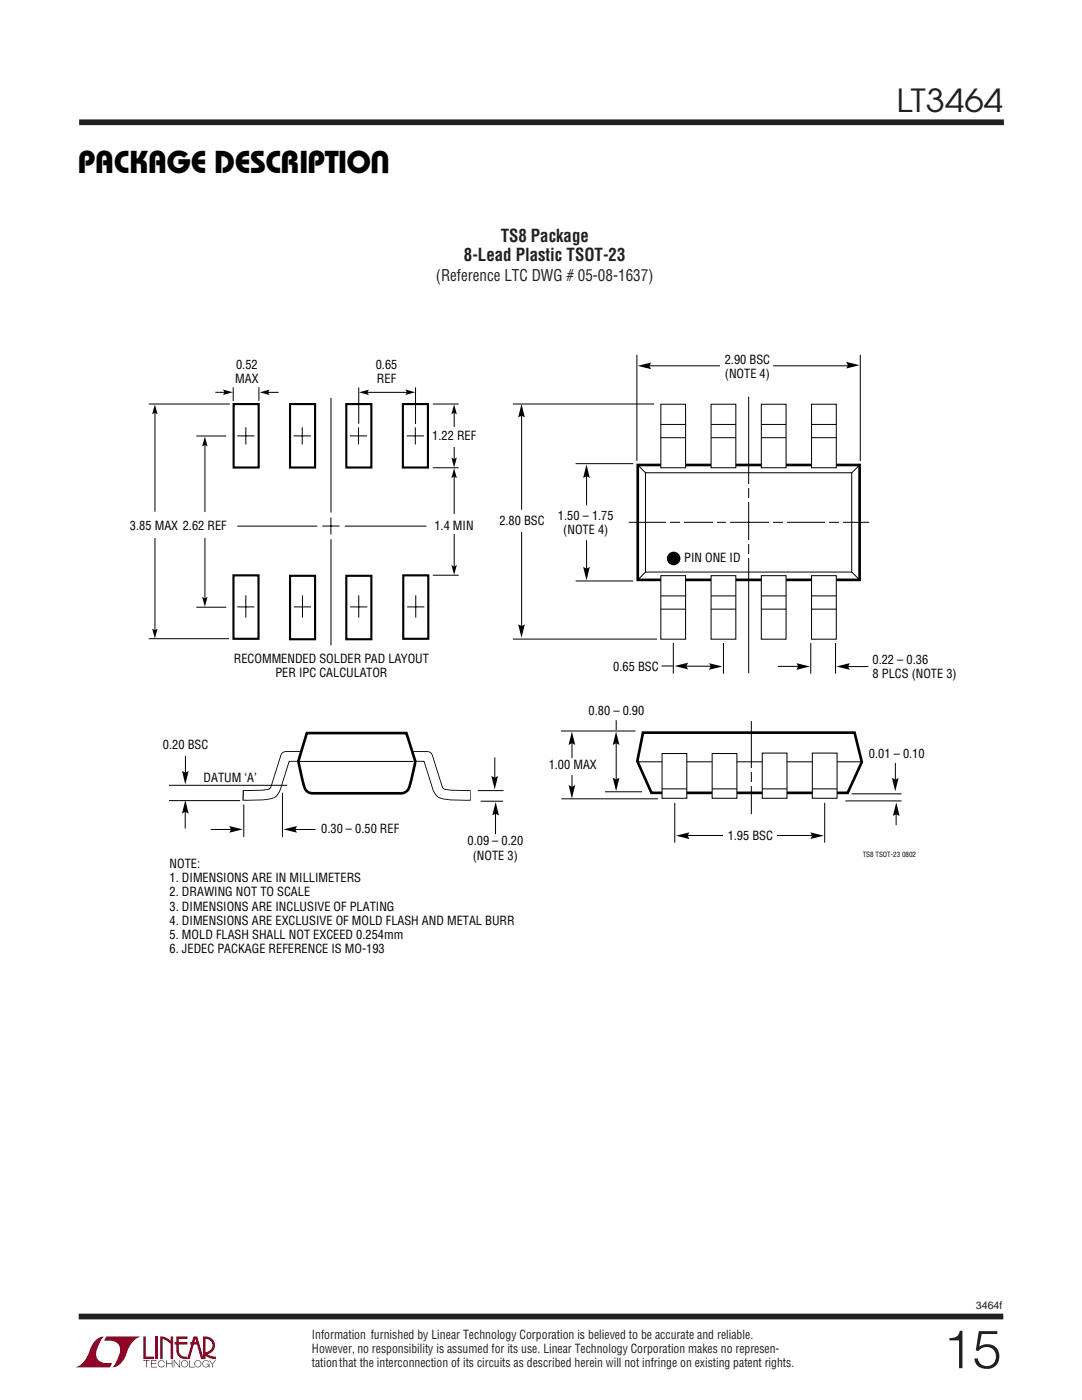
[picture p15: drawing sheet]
<svg xmlns="http://www.w3.org/2000/svg" width="216mm" height="279mm" viewBox="0 0 216 279" stroke-linecap="round" stroke-linejoin="round" font-family="sans-serif">
<defs><g id="words">
<text font-size="10.6" fill="#231f20" x="188.2" y="273">15</text>
<text font-size="6.3" fill="#231f20" x="178.9" y="22.4">LT3464</text>
<g font-size="6.3">
<text x="15.5" y="34.5">PACKAGE DESCRIPTIO</text>
<text x="77.8" y="30.1" transform="rotate(-180 77.8 30.1)">U</text>
</g>
<g font-size="3.5" fill="#231f20">
<text x="92.6" y="52.2">8-Lead Plastic TSOT-23</text>
<text x="99.9" y="48.3">TS8 Package</text>
</g>
<text font-size="3.2" fill="#231f20" x="87" y="56">(Reference LTC DWG # 05-08-1637)</text>
<g font-size="2.5">
<text x="46.9" y="76.5">MAX</text>
<text x="47.1" y="73.7">0.52</text>
<text x="75" y="73.7">0.65</text>
<text x="75.2" y="76.5">REF</text>
<text x="144.6" y="72.6">2.90 BSC</text>
<text x="144.7" y="75.4">(NOTE 4)</text>
<text x="86.3" y="87.8">1.22 REF</text>
<text x="25.9" y="105.8">3.85 MAX 2.62 REF</text>
<text x="86.7" y="105.7">1.4 MIN</text>
<text x="99.6" y="104.8">2.80 BSC</text>
<text x="111.3" y="103.7">1.50 – 1.75</text>
<text x="112.4" y="106.5">(NOTE 4)</text>
<text x="136.5" y="112.2">PIN ONE ID</text>
<text x="46.7" y="132.4">RECOMMENDED SOLDER PAD LAYOUT</text>
<text x="55" y="135.2">PER IPC CALCULATOR</text>
<text x="122.4" y="133.9">0.65 BSC</text>
<text x="174.1" y="132.5">0.22 – 0.36</text>
<text x="174.1" y="135.3">8 PLCS (NOTE 3)</text>
<text x="117.5" y="142.7">0.80 – 0.90</text>
<text x="32.5" y="149.5">0.20 BSC</text>
<text x="109.5" y="153.5">1.00 MAX</text>
<text x="173.4" y="151.2">0.01 – 0.10</text>
<text x="40.6" y="156.1">DATUM ‘A’</text>
<text x="64.1" y="166.2">0.30 – 0.50 REF</text>
<text x="145.2" y="167.6">1.95 BSC</text>
<text x="33.8" y="173.3">NOTE:</text>
<text x="93.3" y="168.7">0.09 – 0.20</text>
<text x="94.4" y="171.6">(NOTE 3)</text>
<text x="33.8" y="176.1">1. DIMENSIONS ARE IN MILLIMETERS</text>
<text x="33.8" y="178.9">2. DRAWING NOT TO SCALE</text>
<text x="33.8" y="181.7">3. DIMENSIONS ARE INCLUSIVE OF PLATING</text>
<text x="33.8" y="184.5">4. DIMENSIONS ARE EXCLUSIVE OF MOLD FLASH AND METAL BURR</text>
<text x="33.8" y="187.4">5. MOLD FLASH SHALL NOT EXCEED 0.254mm</text>
<text x="33.8" y="190.2">6. JEDEC PACKAGE REFERENCE IS MO-193</text>
</g>
<g font-size="2.5" fill="#231f20">
<text x="62.2" y="267.2">Information furnished by Linear Technology Corporation is believed to be accurate and reliable.</text>
<text x="62.2" y="270">However, no responsibility is assumed for its use. Linear Technology Corporation makes no represen-</text>
<text x="62.2" y="272.8">tation that the interconnection of its circuits as described herein will not infringe on existing patent rights.</text>
</g>
<text font-size="2.1" fill="#231f20" x="194.7" y="261.3">3464f</text>
<text font-size="1.4" x="172.2" y="171.1">TS8 TSOT-23 0802</text>
</g></defs>
<g fill="#900126">
<path d="M28.6 266.7h.5v4h1.6v.5h-2.1z"/>
<path d="M18.8 267.8a2.58 2.58 0 0 1 2-1.1l-.1 .1a6.2 6.2 0 0 0-1.5 4 2.58 2.58 0 0 0 3.2 1.2l-.5 .9h-7a4.9 4.9 0 0 0 3.1-3.8z"/>
<path d="M21.2 266.7h7a4.9 4.9 0 0 0-3.1 3.8 3.2 3.2 0 0 1-2.7 2.4l.1-.1a6.2 6.2 0 0 0 1.4-4 2.58 2.58 0 0 0-3.1-1.2z"/>
<path d="M31.1 266.7h.5v4.5h-.5z"/>
<path d="M32 266.7l1 .2 1 .7v-.9h.5v4.5h-.5v-3l-1.5-1v4h-.5z"/>
<path d="M28.6 271.4h1.3v.2h-.6v1.3h-.2v-1.3h-.5z"/>
<path d="M30.1 271.4h1.2v.2h-1v.5h.9v.1h-.9v.6h1v.1h-1.2z"/>
<path d="M33.1 271.4h.2v.7h1v-.7h.1v1.5h-.1v-.7h-1v.7h-.2z"/>
<path d="M34.7 271.4h.1l1 1.3v-1.3h.1v1.5l-1.1-1.3v1.3h-.1z"/>
<path d="M37.8 271.4h.1v1.4h.9v.1h-1z"/>
<path d="M41.7 271.4h.2l.5 .8 .5-.8h.2l-.7 .9v.6h-.1v-.6z"/>
<path d="M35.2 266.7h2.2v.5h-1.7v.6h1.7v.5h-1.7v1.2a1.32 1.32 0 0 0 1.6 1.2v.5l1.3-4.5h.8l1.1 4.1v-4.1a1.84 1.84 0 0 1 2.3 1.3 1.84 1.84 0 0 1-1.4 2.3l.7 .3 1 .1v.5l-1.2-.1-1.1-.6v-.6a1.34 1.34 0 0 0 1.6-1.3 1.34 1.34 0 0 0-1.4-1.4v4h-.9l-.8-2.9h-1.3v-.5h1.2l-.2-.6-1.1 4a2.06 2.06 0 0 1-2.7-1.2v-1.7h-.4v-.5h.4z"/>
<path d="M36.3 271.7a.72 .72 0 0 1 1.2 .1 .72 .72 0 0 1-.4 1 .72 .72 0 0 1-1-.6h.2a.59 .59 0 0 0 .8 .5 .59 .59 0 0 0 .2-1 .59 .59 0 0 0-1 .2v.3h-.2z"/>
<path d="M39 271.7a.72 .72 0 0 1 1.1 .1 .72 .72 0 0 1-.4 1 .72 .72 0 0 1-.9-.6h.1a.59 .59 0 0 0 .8 .5 .59 .59 0 0 0 .2-1 .59 .59 0 0 0-1 .2v.3h-.1z"/>
<path d="M40.6 271.7a.72 .72 0 0 1 1.2 .2h-.2a.59 .59 0 0 0-.9-.2 .59 .59 0 0 0 .1 1 .59 .59 0 0 0 .9-.4h-.5v-.1h.6v.7h-.1v-.3a.73 .73 0 0 1-1.1 .1 .73 .73 0 0 1 0-1z"/>
<path d="M31.7 271.7a.71 .71 0 0 1 1.2 .3h-.1a.59 .59 0 0 0-.9-.3 .59 .59 0 0 0-.1 .9 .59 .59 0 0 0 .9-.2h.2a.72 .72 0 0 1-1.1 .4 .72 .72 0 0 1-.1-1.1z"/>
</g>
<path d="M15.8 24.4h184.5M15.7 262.7h184.5" fill="none" stroke="#231f20" stroke-width="1.1" stroke-linecap="butt"/>
<path d="M60.8 151h-3.8l-1.9 6a2 2 0 0 1-1.8 1.6l-4.9 .1M81.6 151h3.7l1.9 6a2 2 0 0 0 1.8 1.6l4.9 .1" fill="none" stroke="#000" stroke-width="2.1" stroke-linecap="butt"/>
<path d="M60.8 151h-3.8l-1.9 6a2.01 2.01 0 0 1-1.7 1.6l-4.8 .1M81.6 151h3.7l1.9 6a2 2 0 0 0 1.8 1.6l4.8 .1" fill="none" stroke="#fff" stroke-width="1.8" stroke-linecap="butt"/>
<path d="M127.3 92.8l2.4 2.5M171.5 92.8l-2.4 2.5M129.8 113.2l-2.5 2.5M169.1 113.3l2.4 2.4" fill="none" stroke="#000" stroke-width=".2"/>
<path d="M127.3 92.8h44.2v22.9h-44.2z" fill="none" stroke="#000" stroke-width=".53"/>
<g fill="#fff" stroke="#000" stroke-width=".2">
<path d="M128.8 94.3h41.1v19.9h-41.1z"/>
<path d="M131.9 114.9h4.9v12.7h-4.9z"/>
<path d="M131.9 80.7h4.9v12.6h-4.9z"/>
<path d="M141.9 114.9h4.9v12.7h-4.9z"/>
<path d="M161.9 114.9h5v12.7h-5z"/>
<path d="M151.9 114.9h4.9v12.7h-4.9z"/>
<path d="M161.9 80.7h5v12.6h-5z"/>
<path d="M151.9 80.7h4.9v12.6h-4.9z"/>
</g>
<path d="M131.9 84.7h4.9M131.9 87.4h4.9M161.9 84.7h5M161.9 87.4h5M131.9 118.9h4.9M141.9 118.9h4.9M151.9 118.9h5M161.9 118.9h5M131.9 121.6h4.9M141.9 121.6h4.9M151.9 121.6h5M161.9 121.6h5" fill="none" stroke="#000" stroke-width=".2"/>
<path d="M141.9 80.7h4.9v12.6h-4.9z" fill="#fff" stroke="#000" stroke-width=".2"/>
<path d="M141.9 84.7h4.9M141.9 87.4h4.9M151.9 84.7h4.9M151.9 87.4h4.9" fill="none" stroke="#000" stroke-width=".2"/>
<path d="M61.2 146.3h19.9l1.8 5.8-.8 3.5a3.2 3.2 0 0 1-1.3 2.6l-.8 .1h-17.6a1.86 1.86 0 0 1-1.8-1.8l-1.1-4.6z" fill="#fff" stroke="#000" stroke-width=".53"/>
<path d="M127.2 152h44.8" fill="none" stroke="#000" stroke-width=".2"/>
<path d="M128.3 146.2h42.2l1.5 5.9-2.9 6.1h-39.1l-2.8-6.3z" fill="none" stroke="#000" stroke-width=".53"/>
<path d="M132.1 150.4h4.9v8.9h-4.9z" fill="#fff" stroke="#000" stroke-width=".2"/>
<path d="M132.1 157.4h4.9" fill="none" stroke="#000" stroke-width=".2"/>
<path d="M142.1 150.4h4.9v8.9h-4.9z" fill="#fff" stroke="#000" stroke-width=".2"/>
<path d="M142.1 157.4h4.9" fill="none" stroke="#000" stroke-width=".2"/>
<path d="M162.1 150.3h4.9v9h-4.9z" fill="#fff" stroke="#000" stroke-width=".2"/>
<path d="M162.1 157.4h4.9" fill="none" stroke="#000" stroke-width=".2"/>
<path d="M152.1 150.3h4.9v9h-4.9z" fill="#fff" stroke="#000" stroke-width=".2"/>
<path d="M149.9 143.9v18.6M152.1 157.4h4.9" fill="none" stroke="#000" stroke-width=".2"/>
<g fill="#fff">
<path d="M149.3 153.4h1.2v.7h-1.2z"/>
<path d="M149.3 156.1h1.2v.8h-1.2z"/>
</g>
<g fill="none" stroke="#000" stroke-width=".2">
<path d="M127.1 70.9v21M149.4 79.2v55.1M171.7 70.9v21M102.4 80.6h28M104.1 82.7v19M115 92.5h11.2M117 94.8v6M104.1 106.2v19.1M115 115.9h11.2M117 107.8v5.9M125.5 104.2h47.9M102.4 127.5h28.6"/>
<path d="M134.4 128.4v5.9M136 133h6M144.4 128.4v5.9M155.2 133h4.3M161.8 128.4v5.9M166.7 128.4v5.9M169 133h4.3M56.4 158.3v8.7M112 145.9h14.7M112.1 159.4h19.1M42 165.5h4.3M48.6 160.7v6.3"/>
<path d="M58.7 165.5h4.3M134.6 160.3v7.8M137 166.7h25.5M164.6 160.3v7.8"/>
</g>
<g fill="#000">
<path d="M127.2 73l2.7-.6-.3 .7 .3 .6zM168.8 72.2l2.7 .7-2.7 .6 .4-.6zM104.1 80.6l.6 2.7-.6-.3-.7 .3zM117 92.7l.7 2.7-.6-.4-.7 .4zM116.4 113.1l.7 .4 .6-.4-.7 2.7zM103.4 124.6l.7 .4 .6-.4-.6 2.7zM134.6 132.9l2.7-.6-.4 .7 .4 .6zM141.5 132.4l2.7 .6-2.7 .7 .3-.7zM158.9 132.4l2.7 .6-2.7 .7 .4-.7zM166.9 133l2.7-.7-.4 .8 .4 .6zM45.7 164.9l2.7 .6-2.7 .7 .4-.6zM56.6 165.5l2.7-.6-.4 .7 .4 .6z"/>
<path d="M134.9 166.8l2.7-.7-.4 .6 .4 .7zM161.7 166.1l2.7 .7-2.7 .6 .4-.6z"/>
</g>
<g fill="#fff">
<path d="M145 103.6h.7v1.3h-.7z"/>
<path d="M142.2 103.6h.8v1.3h-.8z"/>
<path d="M135.7 103.6h.8v1.3h-.8z"/>
<path d="M133 103.6h.7v1.3h-.7z"/>
<path d="M156.2 103.6h.7v1.3h-.7z"/>
<path d="M153.4 103.6h.8v1.3h-.8z"/>
<path d="M167.4 103.6h.7v1.3h-.7z"/>
<path d="M164.6 103.6h.8v1.3h-.8z"/>
<path d="M148.7 107.9h1.3v.7h-1.3z"/>
<path d="M148.7 110.6h1.3v.8h-1.3z"/>
<path d="M148.7 96.7h1.3v.7h-1.3z"/>
<path d="M148.7 99.4h1.3v.8h-1.3z"/>
</g>
<path d="M59.7 152h22.8z" fill="#fff" stroke="#000" stroke-width=".2"/>
<path d="M36.3 153.9l.7 .3 .6-.3-.6 2.6zM37 159.7l.6 2.7-.7-.4-.6 .4zM98 154.9l.8 .3 .6-.3-.7 2.6zM113.5 156.7l.7 .3 .6-.3-.7 2.7zM114.1 146l.7 2.7-.6-.4-.7 .4zM122.3 155.2l.7 .4 .6-.4-.7 2.7zM122.9 146l.7 2.7-.6-.4-.7 .4zM178 155.2l.7 .4 .6-.4-.7 2.7zM98.9 160l.7 2.7-.7-.3-.7 .3zM178.8 160.2l.7 2.6-.7-.3-.6 .3z" fill="#000"/>
<g fill="none" stroke="#000" stroke-width=".2">
<path d="M129.1 73h40.1M33.8 156.7h23.4M33.8 159.8h14M37 150.9v3.5M95.4 157.8h5M95.9 159.9h4.5M98.7 151.2v4.2M114.1 147.8v9.4M123 147.8v9.4M168.7 159.8h11.2M169.9 158.4h10M178.7 152.2v3.6"/>
<path d="M37 161.8v3.6M98.9 162.2v4.2M178.8 162.3v2.4"/>
</g>
<path d="M120.7 158h7.4z" fill="#000" stroke="#000" stroke-width=".2"/>
<path d="M143.6 72.5h10.5v1.2h-10.5z" fill="#fff"/>
<path d="M132 132.9h2.3" fill="none" stroke="#000" stroke-width=".2"/>
<g fill="#fff">
<path d="M113.8 151.3h.7v3.2h-.7z"/>
<path d="M144.3 166.3h10.6v1.1h-10.6z"/>
</g>
<g fill="#000">
<path d="M44.5 77.7l2 .6-2 .5 .3-.5zM51.8 78.3l2-.5-.3 .5 .3 .5zM71.6 78.3l2-.5-.3 .5 .3 .5zM80.9 77.7l2 .6-2 .5 .3-.5zM30.9 80.7l.5 2-.5-.3-.5 .3zM90.1 91.3l.5 .3 .6-.3-.6 2zM90.6 80.7l.6 2-.6-.3-.5 .3zM90.6 93.4l.6 2-.6-.3-.5 .3zM90.1 112.8l.5 .3 .6-.3-.6 1.9zM30.4 125.5l.5 .3 .5-.3-.5 1.9z"/>
<circle cx="134.4" cy="111.5" r="1.35"/>
</g>
<g fill="none" stroke="#000" stroke-width=".2">
<path d="M43 78.3h2.1M46.5 77.3v2.7M51.7 77.3v2.7M53 78.3h2.6M66 79.4v22.9M71.6 77.3v7.3M72.8 78.3h8.7M82.9 77.3v7.3M29.7 80.6h16.2M30.9 82.1v20M47.3 87h3.5M49.1 85.3v3.4"/>
<path d="M58.6 87h3.4M60.3 85.3v3.4M69.8 87h3.5M71.5 85.3v3.4M81.2 87h3.4M82.9 85.3v3.4M86.4 80.6h5.1M86.4 93.4h5.1M90.6 82v9.7M90.6 94.8v18.3M30.9 107.4v18.4M49.1 118.8v4.5"/>
<path d="M60.4 118.8v4.5M64.3 105h3.4M66 103.3v3.4M66 107.6v21.2M71.6 118.8v4.5M83 118.8v4.5M86.4 114.8h5.1M29.7 127.5h16M47.3 121.1h3.5M58.6 121.1h3.5M69.9 121.1h3.4M81.2 121.1h3.5"/>
<path d="M123 143.7v2"/>
</g>
<path d="M46.6 80.6h5v12.7h-5zM57.9 80.6h5v12.7h-5zM69.1 80.6h5v12.7h-5zM80.4 80.6h5v12.7h-5zM46.6 114.8h5v12.7h-5zM57.9 114.9h5v12.7h-5zM69.1 114.9h5v12.7h-5zM80.5 114.8h5v12.7h-5z" fill="none" stroke="#000" stroke-width=".42"/>
<g fill="#fff">
<path d="M90.2 102.7h.9v3.9h-.9z"/>
<path d="M90.2 85.2h.9v3.8h-.9z"/>
</g>
<path d="M40.9 87.1l.5 2-.5-.3-.6 .3zM40.3 119.1l.6 .3 .5-.3-.5 2z" fill="#000"/>
<path d="M39.2 87h5.9M40.9 88.4v13.8M40.9 107.4v12.1M47.3 105h16M68.8 105h16.3M39.2 121.2h5.9" fill="none" stroke="#000" stroke-width=".2"/>
<use href="#words"/>
</svg>
